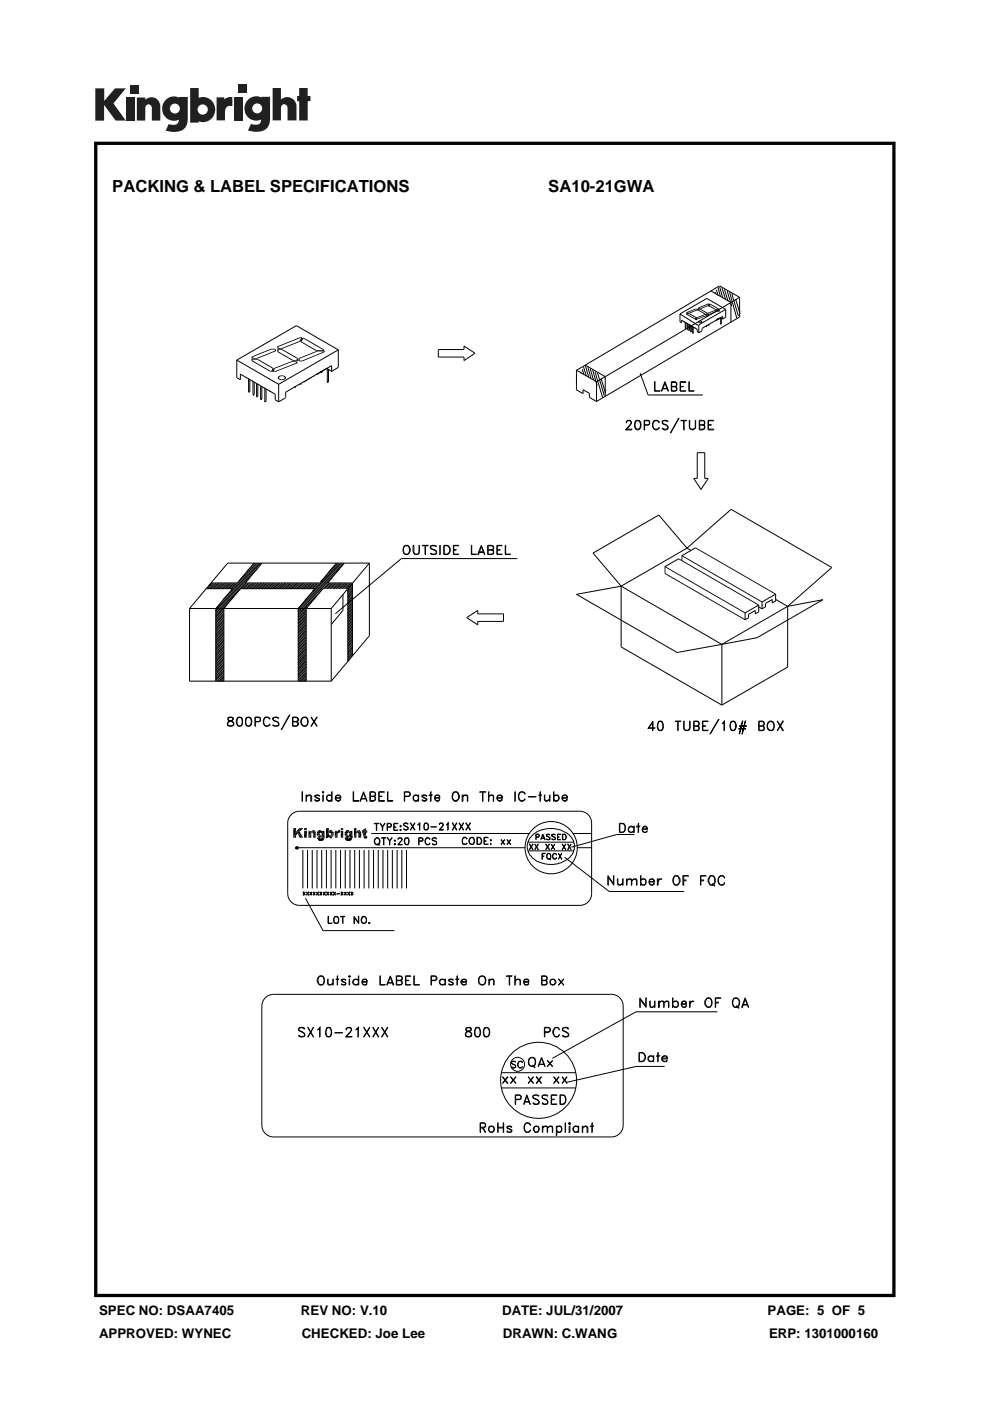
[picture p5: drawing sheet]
<svg xmlns="http://www.w3.org/2000/svg" width="210mm" height="297mm" viewBox="0 0 210 297" stroke-linecap="round" stroke-linejoin="round" font-family="sans-serif">
<defs><g id="words">
<g font-size="3.5">
<text x="23.8" y="40.6">PACKING &amp; LABEL SPECIFICATIONS</text>
<text x="116.3" y="40.6">SA10-21GWA</text>
</g>
<g font-size="2.8">
<text x="21" y="278.7">SPEC NO: DSAA7405</text>
<text x="63.8" y="278.7">REV NO: V.10</text>
<text x="106.5" y="278.7">DATE: JUL/31/2007</text>
<text x="162.8" y="278.7">PAGE: 5 OF 5</text>
<text x="21" y="283.6">APPROVED: WYNEC</text>
<text x="64" y="283.6">CHECKED: Joe Lee</text>
<text x="106.7" y="283.6">DRAWN: C.WANG</text>
<text x="163.1" y="283.6">ERP: 1301000160</text>
</g>
</g></defs>
<g fill="#231f20">
<path d="M20.2 18.7h1.9v2.7l2.3-2.7h2.3l-2.6 3.2 2.6 3.7h-2.2l-2.4-3.3v3.3h-1.9z"/>
<path d="M26.7 20.7h1.8v4.9h-1.8z"/>
<path d="M49.6 20.7h1.8v4.9h-1.8z"/>
<path d="M27.6 18h1.8v1.8h-1.8z"/>
<path d="M50.6 17.9h1.8v1.8h-1.8z"/>
<path d="M29 20.7h1.8v.4a1.9 1.9 0 0 1 2.2-.3 1.9 1.9 0 0 1 1 2v2.8h-1.8v-2.7a.7 .7 0 0 0-.7-.8 .7 .7 0 0 0-.7 .8v2.7h-1.8z"/>
<path d="M45.9 20.6h1.7v.5a2.02 2.02 0 0 1 1.7-.5v1.9h-.2a1.12 1.12 0 0 0-1.4 1.3v1.7h-1.8z"/>
<path d="M57.8 18.7h1.8v2.4a1.98 1.98 0 0 1 2.2-.3 1.98 1.98 0 0 1 1.1 2v2.7h-1.9v-2.6a.7 .7 0 0 0-.7-.8 .7 .7 0 0 0-.7 .8v2.6h-1.8z"/>
<path d="M63.5 18.7h1.8v1.6h.5v1.1h-.5v4.1h-1.8v-4.1h-.5v-1.1h.5z"/>
<path d="M40.3 18.7v7.3h1.8v-.3a2.63 2.63 0 0 0 3.5-2.5 2.63 2.63 0 0 0-3.5-2.5v-2zM41.9 23.2a1.1 1.1 0 0 1 2.2 0 1.1 1.1 0 0 1-2.2 0z"/>
<path d="M35.3 21a2.56 2.56 0 0 0-.6 3.3 2.56 2.56 0 0 0 3.2 1.1 1.09 1.09 0 0 1-1.5 1.1l-.6-.2-.7 1.4a5.3 5.3 0 0 0 3.8-.2 2.69 2.69 0 0 0 .9-2.4v-4.5h-1.8v.1l-.8-.2a2.44 2.44 0 0 0-1.9 .5zM36 23a1.06 1.06 0 0 1 2.1 0 1.06 1.06 0 0 1-2.1 0z"/>
<path d="M52.8 21a2.56 2.56 0 0 0-.6 3.3 2.56 2.56 0 0 0 3.2 1 1.09 1.09 0 0 1-1.5 1.1l-.7-.1-.6 1.4a5.3 5.3 0 0 0 3.7-.3 2.69 2.69 0 0 0 1-2.3v-4.6h-1.8v.2l-.9-.3a2.44 2.44 0 0 0-1.8 .6zM53.5 23a1.06 1.06 0 0 1 2.1 0 1.06 1.06 0 0 1-2.1 0z"/>
</g>
<g fill="#000">
<path d="M62.2 175.6l.6 .7-.6 1.3zM62.2 177.6l.6-.5v.5zM62.8 176.3l.3 .5-.9 .8zM62.8 176.3l1.5 1.3-1.2-.8zM62.2 175.6h.6v.7zM62.2 177.6l.9-.8zM63.1 176.8l1.2 .8h-.7zM63.5 175.6l.1 .7h-.8zM62.8 176.3h.8l.7 1.3zM63.5 175.6h.8l-.7 .7zM64.5 176.2l.6 1.4h-.6zM64.5 175.6l.6 .4h-.6z"/>
<path d="M64.5 176.2h.6v1.4zM64.5 175.6h.6v.4zM65.4 176.2l.5 .2-.5 1.2zM65.9 176.4h1.1zM65.9 176.4l.3 .1-.1 .1zM65.9 176.4l.2 .2zM65.9 176.4l.1 .2-.6 1zM65.4 176.2h.5v.2zM66 176.9v.7h-.6zM66 176.8l-.6 .8zM66 176.7l-.6 .9zM66 176.6l-.6 1z"/>
<path d="M66 176.2l.9 .1-1 .1zM66.1 176.2h.7h-.8zM66.2 176.5l.8 .1zM66.1 176.2h.7zM66.3 176.6h.7zM66.2 176.2h.5zM66.4 176.7h.6zM66.4 176.6l.6 .1zM66.4 176.8l.6 .8h-.6zM66.3 176.2l.3-.1zM66.4 176.1h.2zM66.3 176.2h.4z"/>
<path d="M66.2 176.2h.6zM66 176.2h.9zM66 176.2l.9 .1zM66.4 176.8l.6-.1v.9zM66.2 176.5l.8-.1v.2zM67.2 176.9l.6 .1-.5 .1zM67.2 176.8h.6zM67.2 176.7h.6l-.6 .1zM67.3 177.9h1.4zM67.3 177.7l.6 .1-.6 .1zM67.3 177.7l.6 .1zM67.3 177.6l.5 .1z"/>
<path d="M67.3 177.2l.9 .2zM67.3 177.1h.6zM67.3 176.5h.6l-.7 .2zM67.3 176.4l.8 .1zM67.4 177.9l1.2 .1zM67.4 177.4h.7zM67.4 177.3l.8 .1zM67.4 176.3h.9l-1 .1zM67.4 176.2l.9 .1zM67.5 178l1 .1zM67.5 177.4h.6zM67.5 176.2h.7h-.8z"/>
<path d="M67.5 178.1h1zM67.5 177.5h.5zM67.5 176.2h.6zM67.6 178.1h.8zM67.7 178.2h.5zM67.7 177.5h.2zM67.5 176.2l.5-.1zM67.2 176.9l.6-.1v.2zM67.2 176.9l.6-.1zM67.2 176.8l.6-.1v.1zM67.7 176.1h.3zM67.9 178.2h.2z"/>
<path d="M67.3 177.9h.7zM67.3 177.2h.7zM67.2 176.7l.7-.1zM67.2 176.7l.7-.2zM67.3 177.9h.8zM67.7 177.5h.3zM67.3 177.2h.8zM67.3 177.2h.8l.1 .2zM68.1 177.2l.7 .3zM67.3 176.5h.8zM68.1 177.8l.6 .1h-.6zM67.5 177.5l.6-.1z"/>
<path d="M68.1 177.2v-.1l.7 .4zM67.5 176.2h.7zM67.9 178.2h.3zM68.1 177.8l.6 .1zM68.2 177.7h.6zM68.2 177.5l.6 .1-.6 .1zM67.4 177.4h.8zM68.2 177.4l.6 .1h-.6zM68.1 177.1l.7 .4zM68.2 177l.6 .5zM68.2 176.7l.6 .8zM68.2 176.6l.6 .9z"/>
<path d="M68.3 176.8l.5 .7-.6-.5zM68.3 176.8l.5 .7zM67.3 176.4l1-.1-.2 .2zM68.1 176.5l.2-.2zM68.1 176.5l.2-.2-.1 .3zM68.3 176.3l-.1 .3zM68.3 176.3l.5 1.2-.6-.9zM67.3 176.4l1-.1zM68.3 176.2l.5 1.3zM67.7 178.2l.7-.1zM67.6 178.1h.9zM67.5 178h1.1z"/>
<path d="M67.4 177.9h1.3zM68.1 177.9h.6zM68.2 177.8l.6-.1-.1 .2zM68.2 177.7l.6-.1zM68.2 177.5l.6 .1zM68.3 176.2h.5v1.3zM69.2 175.6l.5 .6-.5 1.4zM69.7 177.4h.8zM69.2 177.6l.5-.2v.2zM69.7 177.4h.9zM69.2 177.6l.5-.5 .2 .1zM69.2 177.6l.5-.5z"/>
<path d="M69.7 177l-.5 .6zM69.7 176.8l-.5 .8zM69.7 176.7l-.5 .9zM69.7 176.6l-.5 1zM69.7 176.2l.9 .1-.8 .3zM69.7 176.2l.1 .4zM69.7 176.2v.4l-.5 1zM69.2 175.6h.5v.6zM69.8 177.5h.6zM69.8 176.2h.7h-.8zM69.9 177.6h.4zM69.9 177.5l.4 .1z"/>
<path d="M69.2 177.6l.8-.4zM69.8 176.2h.6zM70 177.6h.3zM69.7 177.4l.3-.2h.7zM70 176.5l.8 .1zM70 176.1h.3l-.4 .1zM70 177.2h.7zM70.1 177.2h.6zM70.2 177l.6 .1zM70.2 176.9l.6 .1zM70.2 176.8l.6 .2zM70.2 176.7l.6 .1h-.6z"/>
<path d="M70.2 176.6l.6 .2zM70.2 176.6h.6zM70 176.1h.3zM69.9 176.2h.5zM69.9 177.5h.5zM69.8 176.2h.7zM69.8 177.5l.7-.1zM69.7 176.2l.9 .1zM70 176.5l.7-.1zM69.8 176.6l.8-.3zM69.7 177.4l1-.1zM69.7 177.4l1-.2z"/>
<path d="M70.2 177.1h.6zM70.2 176.8h.6v.2zM70.2 176.8h.6zM70.2 176.6h.6v.2zM71 176.2l.5 .2-.5 1.2zM71.5 176.4l.4 .1-.2 .1zM71.5 176.4l.2 .2zM71.5 176.4l.2 .2-.7 1zM71.5 176.4l.4 .1zM71.5 176.4l.5 .2zM71 176.2h.5v.2zM71 177.6l.6-.5v.5z"/>
<path d="M71.6 176.9v.2l-.6 .5zM71.6 176.8l-.6 .8zM71.6 176.7l-.6 .9zM71.6 176.2l.4 .4-.5-.2zM71.6 176.7l.1-.1-.7 1zM71.7 176.2h.5h-.6zM71.7 176.2h.4zM71.8 176.1l.2 .1h-.3zM71.8 176.1l.2 .1zM71.7 176.2h.5zM71.6 176.2h.6l-.2 .4zM72.3 176.2l.5 1.4h-.5z"/>
<path d="M72.3 175.6l.5 .4h-.5zM72.3 176.2h.5v1.4zM72.3 175.6h.5v.4zM73.1 177.7l.6 .1-.5 .1zM73.1 177.7l.6 .1zM73.1 177.6l.6 .1zM73.1 177.1h.6zM73.1 176.9l.6 .1-.6 .1zM73.1 176.8h.5zM73.1 176.7h.6l-.6 .1zM73.1 176.5h.7l-.7 .2zM73.2 177.9l1.3 .1z"/>
<path d="M73.2 177.9h1.4zM73.2 177.3l.9 .1zM73.2 177.2l.9 .2zM73.2 176.4l.7 .1h-.8zM73.2 176.3h.9zM73.3 178l1.1 .1zM73.3 177.4h.8zM73.4 178.1h1zM73.4 177.4h.6zM73.4 176.2h.7h-.8zM73.5 178.1h.8zM73.5 177.5h.4z"/>
<path d="M73.4 176.2h.6zM73.6 177.5h.1zM73.6 178.2h.5zM73.1 176.9l.5-.1 .1 .2zM73.1 176.9l.5-.1zM73.5 176.2l.3-.1zM73.7 178.2h.3zM73.2 177.9h.7zM73.2 177.2h.6zM73.1 177.1l.6-.1zM73.1 176.8l.6-.1-.1 .1zM73.1 176.7l.6-.1z"/>
<path d="M73.6 176.1h.2zM73.2 177.2h.7zM73.1 176.7l.7-.2zM73.5 176.2h.5zM73.2 177.9h1.5zM73.6 177.5h.3zM73.2 177.2h.7l.2 .2zM73.9 177.2l.8 .3zM73.1 176.5h.8zM73.5 177.5l.5-.1zM73.4 176.2h.7zM73.9 177.9h.8z"/>
<path d="M74.1 177.8l.6 .1zM73.4 177.4h.7zM73.9 177.2l.2-.1 .6 .4zM74.1 177.1l.6 .4zM74.1 176.6l.6 .9zM73.3 176.2l.8 .1zM73.7 178.2h.4zM74.1 177.7h.6l-.6 .1zM74.1 177.5l.6 .1-.6 .1zM74.1 177.4l.6 .1h-.6zM74.1 177.1v-.1l.6 .5zM74.1 176.8l.6 .7-.6-.5z"/>
<path d="M74.1 176.8l.6 .7zM74.1 176.7l.6 .8zM73.2 176.4l1-.1zM73.6 178.2l.6-.1zM73.2 176.4l1-.1-.3 .2zM73.9 176.5l.3-.2zM74 176.5l.2-.2-.1 .3zM74.2 176.3l-.1 .3zM74.2 176.3l.5 1.2-.6-.9zM74.2 176.2l.5 1.3zM73.6 178.2l.7-.1zM73.5 178.1h.9z"/>
<path d="M73.3 178h1.2zM74.1 177.8l.6-.1v.2zM74.1 177.7l.6-.1zM74.1 177.5l.6 .1zM74.2 176.2h.5v1.3zM75.1 175.6l.5 .7-.5 1.3zM75.6 176.9v.7h-.5zM75.6 176.8l-.5 .8zM75.6 176.7l-.5 .9zM75.6 176.3h.9l-.7 .3zM75.6 176.3l.2 .3zM75.6 176.3l.1 .3-.6 1z"/>
<path d="M75.1 175.6h.5v.7zM75.7 176.6l-.6 1zM75.7 176.2h.7l-.8 .1zM75.8 176.6h.8zM75.8 176.5l.8 .1zM75.7 176.2h.7zM75.8 176.2h.5zM76 176.8l.6 .8h-.6zM76 176.7h.6zM76 176.6l.6 .1zM75.9 176.2l.4-.1zM76.1 176.1h.2z"/>
<path d="M75.9 176.2h.4zM75.8 176.2h.6zM75.6 176.3h.9zM75.8 176.5l.7-.1 .1 .2zM75.8 176.5l.7-.2zM75.8 176.6l.7-.3zM76 176.8l.6-.1v.9zM76.9 176.2h.7l-.7 .4zM76.9 176.2h.1zM77 177.4l.9 .2zM77 177.2l.7 .1-.7 .1zM77 177.1h.6z"/>
<path d="M77 176.6l.6 .5h-.6zM76.9 176.2h.7zM77 175.9l.6 .3h-.6zM77.1 177.5l.8 .1zM77.1 177.4l.8 .2zM77.2 177.6h.7zM77.3 177.6h.5zM77.4 177.6h.2zM77 177.2l.7 .1zM77 177.2l.6-.1zM76.9 176.6h.7zM77 176.6h.6v.5z"/>
<path d="M76.9 176.6l1-.4zM77 175.9l.6-.3v.6zM77 177.4l.7-.1 .2 .3zM77.4 177.6h.4zM77.7 177.3l.1-.1 .1 .4zM77.3 177.6h.6zM77.8 177.2l.1 .4zM77.9 176.2v.4h-.3zM76.9 176.6l1-.4-.3 .4zM77.6 176.2h.3z"/>
<path d="M20 30v245h169.9v-245zM20.7 30.7h168.6v243.6h-168.6z"/>
</g>
<g fill="none" stroke="#000" stroke-width=".21">
<path d="M50.2 76.3v3.8l.7 .4M50.2 76.3l8.9 5.2M53.4 76.1l1.2 .1 3.3 1.9-.3 .7-4.1-2.3zM53.5 75.6l4.1-1.6h.8v.4l-3.9 1.6-1.1-.1zM58.2 78.1l3.7-1.5 1 .1 .1 .3-4.8 1.8h-.3zM58.9 73.5l4.9-1.9h.2l-.4 .8-3.9 1.5h-.8zM59.1 79.9l.4-.2h.6l.4 .4a.85 .85 0 0 1-1.4 0zM62.4 75.6l.7 .4M62.5 75.6l-2.6-1.5h-1l.1 .5 3.1 1.8 1 .1v-.5M63 71.8v.1M63.4 76l3.9-1.6h1.4l.1 .2-4.8 2-.6-.1zM64.2 71.7l4.5 2.6h-1.7l-3.2-1.9z"/>
<path d="M66.4 79.8h.1M67 79.4h.1M67.4 79.3h.1M68.1 78.9h.1M68.1 78.9l-.8 .4M68.2 78.8h.1M68.3 78.7h.1M69.4 78.2v2.8h.3v-2.7M70.3 78.8v-1.3l-9.7 5.6v1.2M71.7 74.2l-8.8-5.2-12.7 7.3M71.7 74.2v3.7l-1.4 .8-1-.6M71.7 74.2l-12.6 7.3"/>
<path d="M93 74.1h5.4v-.7l2.4 1.5-2.4 1.5v-.7h-5.4zM122.3 78.5v4.2l1.4 .8v-.9l1.3 .8v.8l1.5 .9M122.3 78.5l4.3 2.5M123.2 78.8l.1 .3M123.5 78.3l.3 1.2M123.8 77.8l.6 1.9M124.1 77.4l4.3 2.5v4.1M124.2 77.6l.7 2.4M124.7 77.9l.7 2.4M125.2 78.2l.7 2.4M125.7 78.5l.9 3.3M126.2 78.8l1.6 5.5"/>
<path d="M126.7 79l1.5 4.9M135.8 79.1l1.7 4.6h11.6M144.2 66.6l3.9 2.4M144.2 66.6v1.6l.4 .2v-.5l3.3 1.9v.6M145.1 68.3h.1M145.3 68.9h.1M145.4 68.4v1.2M145.5 68.4l-.1 1.2h-.1M145.6 68.5h.1M145.7 66.5v.2M145.7 66.5h.5l1.5 .9-.1 .3-1.9-1.1zM145.7 69.9h.2"/>
<path d="M145.7 66.2l1.8-.7h.4v.2l-1.7 .7h-.5zM145.7 66.3v.1M145.8 68.6v1.3M145.9 68.7v1.2M146 70.1h.2M146.1 68.8v1.3M146.2 68.9h.1M146.2 68.9v1.2M146.5 70.3h.1M146.5 69v1.3M146.6 69.1v1.2M146.7 69.2h.1"/>
<path d="M146.9 70.6h.1M146.9 69.3v1.2M147 69.3v1.2M147.3 69.6h.1M147.7 67.5l-.2 .3M147.8 67.5l-.2 .3h.2M147.8 67.4l1.7-.7h.5v.2l-2.3 .8zM147.9 70.4h.1M147.9 70.4l.3 .2M148 65.7v.1M148.1 65.3l2.3-.9-.1 .4-1.8 .7h-.4zM148.2 68.2h.6a.29 .29 0 0 1-.3 .2 .29 .29 0 0 1-.3-.2z"/>
<path d="M148.9 70.2l-.7 .4M149.7 69.2h.1M149.8 69.1h.1M149.9 67v.1M150 64.5h.1M150 66.7v.2M150 66.4l-1.4-.8-.4-.1v.3l1.4 .8h.4M150 66.4v.2M150.1 64.8h.1M150.2 66.6v.3h.2M150.2 66.4l1.7-.7 .7 .1-2.2 .9-.2-.1zM150.2 68.9h.1"/>
<path d="M150.3 68.9h.1M150.5 64.7l-.2 .3M150.5 64.5l2 1.1h-.7l-1.4-.8zM150.8 61.7l4.3 2.4M151.7 61.9l.1 .5M152 61.4l.3 1.2M152 67.9h.1M152.2 67.7h.1M152.3 67.7h.1M152.3 60.9l.5 2M152.4 67.6h.1M152.5 65.9l-.7 .1"/>
<path d="M152.5 60.6l-30.2 17.9M152.6 66v.1M152.6 60.6l4.3 2.4M152.6 60.8l.7 2.4M152.8 68.7h.1M152.8 68.7h.2M152.8 67.4l.5 .2M152.9 67.4v1.2M153 67.5v1.1M153.1 61.1l.8 2.4M153.3 67.7v-.6l-4.4 2.5v.5M153.6 61.4l.8 2.4"/>
<path d="M153.9 65.6l-5.7 3.3v1.7M153.9 65.6v1.7l-.6 .3M153.9 65.6l-4-2.3-5.7 3.3M154.2 61.7l1 3.2M154.7 61.9l1.6 5.5M155 64.1v4.2M155.3 62.2l1.3 4.8M156 63.4l1 3.1M156.9 63l-30.4 17.9v4.2M156.9 63v4.2l-30.4 17.9M157.2 65.9v.1M51 80.5v-1.2l7.4 4.3v1.2"/>
<path d="M51 80.5h-.1M52.1 80.1h.1M52.7 80.3v2.8M53 80.5v2.6h-.4M53.4 80.8h.1M53.7 83.7h.1M53.7 83.7h.2M53.7 80.9v2.7M53.9 81v2.6M54.3 84.1h.4M54.4 81.3v2.8M54.7 81.5h.1"/>
<path d="M54.7 81.5v2.6M55.3 84.6h.1M55.3 84.6h.2M55.3 81.8v2.8M55.5 82v2.6M55.9 82.2h.1M56.1 85.1h.1M56.1 85.1h.3M56.2 82.3v2.8M56.4 82.5v2.6M57.1 82.9h.1M58.4 84.8h.1"/>
<path d="M58.4 84.8l.7 .4M59.1 81.5v3.7M60.5 84.4l-1.4 .8M62.5 82.1h.1M62.5 82h.1M63.4 81.5h.1M63.7 81.4h.1M64.4 81h.1M64.8 80.7h.1M65.4 80.4h.1M65.9 80.1h.1M69.4 81h.1"/>
<path d="M127.5 80.2l.9 3.2M128.7 82.8v.1M132.8 91h1.2v.2h-1.3l.9-1.1a.55 .55 0 0 0 0-.9l-.6 .1-.2 .3 .1-.3 .3-.2 .6 .2a.64 .64 0 0 1-.1 .8l-.9 1.1M134.9 89.2a.72 .72 0 0 1 1 .7 .81 .81 0 0 1-.1 .9 .81 .81 0 0 1-.9 .2 1.66 1.66 0 0 1 0-1.8zM134.9 90.9h.7M134.9 89.3h.7M134.9 89.2a1.66 1.66 0 0 0 0 1.8M135.5 89.2a1.32 1.32 0 0 1 0 1.8M136.7 90.1l.9-.1v-.7l-.9-.1-.1 2v-2.1h.9l.2 .2 .1 .5-.2 .3h-.9M138.6 89.4a.72 .72 0 0 1 .7-.3 .72 .72 0 0 1 .5 .5l-.1-.2-.5-.2a.94 .94 0 0 0-.7 .9 .94 .94 0 0 0 .7 .9l.6-.4a.74 .74 0 0 1-.8 .6 .74 .74 0 0 1-.6-.8zM138.8 80.9l.1 2h1.1h-1.2zM140.4 89.4a.86 .86 0 0 1 1.3 0l-.4-.2-.7 .1v.5a1.25 1.25 0 0 1 1.1 .9l-.4 .4-.4 .1-.5-.4 .9 .2 .3-.2v-.2a1.19 1.19 0 0 0-1-.7z"/>
<path d="M140.4 82.4h1.2M140.5 82.3h1M141 80.9l.8 2-.8-1.7-.7 1.7zM142.5 81.9h.7l.3 .2 .1 .5-.2 .3h-1v-2h.8l.4 .4a.49 .49 0 0 1-.4 .7M143.2 81.9a.43 .43 0 0 0 .3-.4 .43 .43 0 0 0-.3-.4h-.7v1.8l.9-.1v-.7l-.9-.1M143.9 88.7l-1.7 3zM144.3 80.9h1.1v.2h-1.1v1.8h1.1h-1.1zM144.3 81.9l.6 .1h-.6M144.4 89.1l1.2 .1zM145 89.2v2l.1-2M146.1 80.9l.1 2h1h-1.1zM146.2 89.1l.1 1.5 .2 .3 .3 .1 .6-.2 .2-1.7v1.5l-.1 .2-.5 .4a.74 .74 0 0 1-.8-.6z"/>
<path d="M147.9 96h1.6v5.4h.7l-1.5 2.4-1.6-2.4h.8zM148.4 90.1h.7a.56 .56 0 0 1 .4 .5 .56 .56 0 0 1-.4 .6h-.8v-2.1h.8l.3 .2 .1 .5-.4 .3M149.1 90.1l.3-.3-.1-.5-.9-.1v1.8l.9-.1a.48 .48 0 0 0-.2-.8h-.7M150.2 89.1h1.2l-1.1 .1v1.8h1.1v.2h-1.2zM150.3 90.1h.6h-.6M53.9 119.4l-3.6 4.2h-5.5M54.1 119.4l-1.7 1.7M54.4 119.4l-3.7 3.8M54.8 119.4l-5.8 5.8M55.1 119.4l-7.8 7.7M55.4 119.4l-9.7 9.7M55.6 119.4l-3.6 4.2h15.8l3.5-4.2"/>
<path d="M71.6 119.4l-1.9 2M71.9 119.4l-3.8 3.9M72.2 119.4l-5.8 6M72.5 119.4l-7.8 7.9M72.9 119.4l-9.7 9.7M73 119.4l-3.5 4.2h5.3M78.3 119.4v15.4M85.8 115.7l.2-.1a.98 .98 0 0 1 1 1 .98 .98 0 0 1-1 1 1.21 1.21 0 0 1-.2-1.9zM85.8 115.8a.66 .66 0 0 1 1 .6 .8 .8 0 0 1-.7 1.1 1.1 1.1 0 0 1-.3-1.7zM87.6 115.6h.2l.1 1.7 .3 .2 .6-.2 .2-1.7-.1 1.7a.72 .72 0 0 1-.8 .3 .72 .72 0 0 1-.5-.6zM89.6 115.6l1.2 .1zM90.1 115.7v1.9l.1-1.9"/>
<path d="M91.2 115.9a.99 .99 0 0 1 1.4 0l-.5-.2-.7 .1-.1 .2 .4 .4a.87 .87 0 0 1 .9 .9 .99 .99 0 0 1-1.4 0h.2a.94 .94 0 0 0 1.1 0v-.3a1.06 1.06 0 0 0-1.1-.6zM93.3 115.6l.1 2zM94.1 115.6h.7a1.03 1.03 0 0 1 .7 1 1.03 1.03 0 0 1-.7 1h-.7zM94.2 115.7l.9 .1a.99 .99 0 0 1-.3 1.7h-.6zM96.2 115.6h1.1l-1.1 .1v1.8l1.1 .1h-1.1zM96.2 116.6h.6h-.6M100 115.6l.1 1.9 1 .1h-1.1zM101.6 117.1h1.1M101.7 117h.9M102.1 115.6l.7 2-.7-1.7-.6 1.7h-.2zM103.5 116.6h1l.2 .6-.2 .3-1.1 .1v-2h.8l.4 .2v.7l-.4 .1M104.2 116.6l.3-.1v-.7l-1-.1v1.8l1-.1v-.7l-1-.1"/>
<path d="M105.4 115.6h1.1l-1 .1v1.8l1 .1h-1.1zM105.5 116.6h.6h-.6M107.2 115.6l.1 1.9 1 .1h-1.1zM109.7 118.4h-24.6l-14 11.7M144.6 117.8l2.9-1.6 17 9.8M144.6 117.8v1.1M144.6 117.8l17 9.8M145.7 116.2l-14 8.1M145.7 116.2l9.4-8.2 21.3 12.3-9.3 8.3M145.7 116.2l.9 .5M145.7 116.2l-6-7-13.9 8.1 6 7M40.2 129l8.1-9.6h30l-8 9.6"/>
<path d="M40.2 129h30.1M40.2 129v15.4h30.1M43.7 124.8h5.6l-3.5 4.2v15.4M44.9 123.7l-.7 .6M45.1 123.7l-1.2 1.2M45.4 123.7l-1.1 1.2M45.8 123.7l-1.3 1.2M46.1 123.7l-1.2 1.2M46.4 123.7l-1.2 1.2M46.7 123.7l-1.2 1.2M47.1 123.7l-1.2 1.2M47.4 123.7l-1.3 1.2"/>
<path d="M47.5 129.3l-1.8 1.6M47.5 129.6l-1.8 1.7M47.5 129.9l-1.8 1.7M47.5 130.3l-1.8 1.7M47.5 130.5l-1.8 1.7M47.5 130.9l-1.8 1.7M47.5 131.2l-1.8 1.7M47.5 131.5l-1.8 1.7M47.5 131.8l-1.8 1.7M47.5 132.1l-1.8 1.7M47.5 138.5l-1.8 1.7M47.5 132.5l-1.8 1.7"/>
<path d="M47.5 132.8l-1.8 1.7M47.5 133.1l-1.8 1.7M47.5 133.4l-1.8 1.7M47.5 133.7l-1.8 1.7M47.5 134.1l-1.8 1.7M47.5 134.3l-1.8 1.8M47.5 134.7l-1.8 1.7M47.5 135l-1.8 1.7M47.5 135.4l-1.8 1.6M47.5 135.7l-1.8 1.7M47.5 135.9l-1.8 1.7M47.5 136.3l-1.8 1.7"/>
<path d="M47.5 136.6l-1.8 1.7M47.5 137l-1.8 1.7M47.5 137.2l-1.8 1.7M47.5 137.6l-1.8 1.6M47.5 137.9l-1.8 1.7M47.5 138.2l-1.8 1.7M47.5 138.8l-1.8 1.7M47.5 139.2l-1.8 1.7M47.5 139.5l-1.8 1.7M47.5 139.8l-1.8 1.6M47.5 129l3.5-4.2h15.8l-3.5 4.2v15.4M47.5 129v15.4"/>
<path d="M47.6 123.7l-1.1 1.2M47.9 128.5l-2.2 2.2M48 123.7l-1.2 1.2M48.3 123.7l-1.2 1.2M48.7 123.7l-1.3 1.2M48.9 123.7l-1.2 1.2M49.3 123.7l-1.2 1.2M49.6 123.7l-1.2 1.2M49.6 126.5l-3.9 3.9M49.9 123.7l-1.2 1.2M50.2 123.7l-1.2 1.2M52.1 123.7l-6.4 6.3"/>
<path d="M52.5 123.7l-1.3 1.2M52.7 123.7l-1.2 1.2M53 122.5l-7.3 7.2M53.1 123.7l-1.2 1.2M53.4 123.7l-1.2 1.2M53.7 123.7l-1.2 1.2M54 123.7l-1.2 1.2M54.3 123.7l-1.2 1.2M54.7 120.4l-9 9M54.7 123.7l-1.2 1.2M55 123.7l-1.3 1.2M55.4 123.7l-1.3 1.2"/>
<path d="M55.6 123.7l-1.2 1.2M55.9 123.7l-1.1 1.2M56.3 123.7l-1.3 1.2M56.6 123.7l-1.2 1.2M56.9 123.7l-1.2 1.2M57.2 123.7l-1.2 1.2M57.6 123.7l-1.3 1.2M57.9 123.7l-1.3 1.2M58.1 123.7l-1.1 1.2M58.5 123.7l-1.2 1.2M58.8 123.7l-1.2 1.2M59.2 123.7l-1.3 1.2"/>
<path d="M59.4 123.7l-1.2 1.2M59.8 123.7l-1.2 1.2M60.1 123.7l-1.2 1.2M60.4 123.7l-1.2 1.2M60.7 123.7l-1.2 1.2M61 123.7l-1.2 1.2M61.4 123.7l-1.2 1.2M61.7 123.7l-1.3 1.2M62 123.7l-1.2 1.2M62.3 123.7l-1.2 1.2M62.6 123.7l-1.2 1.2M63 123.7l-1.3 1.2"/>
<path d="M63.2 123.7l-1.2 1.2M63.6 123.7l-1.2 1.2M63.9 123.7l-1.2 1.2M64.2 123.7l-1.2 1.2M64.5 123.7l-1.2 1.2M64.8 123.7l-1.2 1.2M64.9 133.7l-1.7 1.7M64.9 134.1l-1.7 1.7M64.9 135l-1.7 1.7M64.9 136.6l-1.7 1.7M64.9 137.9l-1.7 1.7M64.9 139.2l-1.7 1.7"/>
<path d="M64.9 139.5l-1.7 1.7M64.9 133.5l-1.7 1.7M64.9 134.4l-1.7 1.7M64.9 134.8l-1.7 1.7M64.9 135.4l-1.7 1.6M64.9 135.7l-1.7 1.7M64.9 136l-1.7 1.7M64.9 136.3l-1.7 1.7M64.9 137l-1.7 1.7M64.9 137.3l-1.7 1.7M64.9 137.6l-1.7 1.6M64.9 138.2l-1.7 1.7"/>
<path d="M64.9 138.6l-1.7 1.7M64.9 138.8l-1.7 1.8M64.9 139.8l-1.7 1.7M64.9 129.3l-1.7 1.7M64.9 129.6l-1.7 1.8M64.9 129.9l-1.7 1.7M64.9 130.3l-1.7 1.7M64.9 130.6l-1.7 1.7M64.9 130.9l-1.7 1.7M64.9 131.2l-1.7 1.7M64.9 131.5l-1.7 1.7M64.9 131.9l-1.7 1.7"/>
<path d="M64.9 132.2l-1.7 1.7M64.9 132.5l-1.7 1.7M64.9 132.8l-1.7 1.7M64.9 133.2l-1.7 1.6M65.2 123.7l-1.2 1.2M65.3 128.7l-2.1 2M65.5 123.7l-1.3 1.2M65.8 123.7l-1.2 1.2M66.1 123.7l-1.2 1.2M66.4 123.7l-1.1 1.2M66.8 123.7l-1.3 1.2M67 126.6l-3.8 3.8"/>
<path d="M67.1 123.7l-1.3 1.2M67.4 123.7l-1.2 1.2M67.7 123.7l-1.2 1.2M68.5 124.8l-3.6 4.2 .1 15.4M69.7 123.7l-6.5 6.3M69.9 123.7l-1.2 1.2M70.3 123.7l-1.2 1.2M70.3 122.7l-7.1 7.1M70.3 129v15.4M70.6 123.7l-1.2 1.2M70.9 123.7l-1.2 1.2M71.2 123.7l-1.2 1.2"/>
<path d="M71.5 123.7l-1.2 1.2M71.9 123.7l-1.2 1.2M71.9 120.7l-8.7 8.7M72.2 123.7l-1.3 1.2M72.5 123.7l-1.2 1.2M72.7 126.1v3.3l-2.4 3M72.8 123.7l-1.2 1.2M73.1 123.7l-1.2 1.2M73.5 123.7l-1.3 1.2M73.7 123.7l-1.2 1.2M73.8 124.8v15.4M74.1 139.9l-.4 .3"/>
<path d="M74.1 123.7l-1.2 1.2M74.4 123.7l-1.2 1.2M74.7 123.9l-1 1M74.7 124.3l-1 1M74.7 124.6l-1 .9M74.7 124.9l-1 1M74.7 125.2l-1 1M74.7 125.5l-1 1M74.7 125.9l-1 .9M74.7 126.2l-1 .9M74.7 126.5l-1 1M74.7 126.8l-1 1"/>
<path d="M74.7 127.1l-1 1M74.7 127.5l-1 .9M74.7 127.8l-1 .9M74.7 128.1l-1 1M74.7 128.4l-1 .9M74.7 128.7l-1 1M74.7 129.1l-1 .9M74.7 129.3l-1 1.1M74.7 129.7l-1 1M74.7 130l-1 .9M74.7 130.4l-1 .9M74.7 130.6l-1 1"/>
<path d="M74.7 130.9l-1 1.1M74.7 131.3l-1 .9M74.7 131.6l-1 1M74.7 131.9l-1 1M74.7 132.2l-1 1M74.7 132.6l-1 .9M74.7 132.9l-1 .9M74.7 133.2l-1 1M74.7 133.5l-1 1M74.7 133.8l-1 1M74.7 134.2l-1 .9M74.7 134.4l-1 1"/>
<path d="M74.7 134.8l-1 1M74.7 135.1l-1 .9M74.7 135.4l-1 1M74.7 135.7l-1 1M74.7 136l-1 1M74.7 136.4l-1 .9M74.7 136.7l-1 .9M74.7 137l-1 1M74.7 137.3l-1 1M74.7 137.6l-1 1M74.7 138l-1 .9M74.7 138.3l-1 .9"/>
<path d="M74.7 138.6l-1 1M74.7 138.9l-1 1M74.7 123.7l-1.2 1.2M74.8 123.6v15.5M78.3 134.8l-8 9.6M99 131l2.3-1.6v.8h5.5v1.5h-5.5v.8zM131.7 124.3v12.9l21.4 12.3M131.7 124.3l21.4 12.3M131.8 124.3l-9.5 1.7 21.3 12.3 9.5-1.7M141 120.1l2.9-1.6 17 9.8M141 120.1l17 9.8M141 120.1v1.5l17 9.8"/>
<path d="M153.1 136.6v12.9M158 129.9v1.5M160.9 128.3l-2.9 1.6M160.9 128.7l.7 .4M160.9 128.3v1.4l-.7 .5v-.8l-1.4 .9v.7l-.8 .4M161.6 127.6v1.5M164.5 127.1l2.6 1.5M164.5 126l-2.9 1.6M164.5 126v1.4l-.7 .4v-.7l-1.4 .8v.8l-.8 .4M167.1 128.6l-14 8M167.1 128.6l7.4-1.5-13.9 8.1-7.5 1.4M167.1 128.6v12.8l-14 8.1"/>
<path d="M47.5 140.1l-1.8 1.7M47.5 140.4l-1.8 1.7M47.5 140.8l-1.8 1.7M47.5 141l-1.8 1.7M47.5 141.4l-1.8 1.7M47.5 141.7l-1.8 1.7M47.5 142l-1.8 1.7M47.5 142.3l-1.8 1.8M47.5 142.6l-1.8 1.7M47.5 143l-1.5 1.5M47.5 144.2l-.3 .3M47.5 143.3l-1.2 1.2"/>
<path d="M47.5 143.6l-1 .9M47.5 143.9l-.6 .6M48.3 153.7l.3 .2M48.4 152.2h.9M48.4 152.1l-.1 .2a.46 .46 0 0 0 .4 .6 .61 .61 0 0 1 .6 .3 .61 .61 0 0 1 0 .6 .82 .82 0 0 1-1-.2v-.3a.86 .86 0 0 1 1-.5l.2-.5a.9 .9 0 0 0-1.1-.2zM48.5 152.1v.6l.6 .2a.6 .6 0 0 1 .4 .9l-.4 .2-.8-.2a.69 .69 0 0 1 .1-.7 .69 .69 0 0 1 .7-.3 .45 .45 0 0 0 .2-.7M49.5 153.7l-.3 .2M50.4 153.8h.8M50.4 152.1a.68 .68 0 0 1 1 .3 1.83 1.83 0 0 1-.2 1.5 .65 .65 0 0 1-.9-.3 1.29 1.29 0 0 1 .1-1.5zM50.4 152.2h.8M50.5 152.1a1.66 1.66 0 0 0 0 1.8M51.1 152.1a1.66 1.66 0 0 1 0 1.8"/>
<path d="M52.3 153.8h.8M52.3 152.2h.8M52.3 152.1a.77 .77 0 0 1 1 .3 1.53 1.53 0 0 1-.2 1.5 .68 .68 0 0 1-1-.3 1.83 1.83 0 0 1 .2-1.5zM52.4 152.1a1.66 1.66 0 0 0 0 1.8M53 152.1a1.32 1.32 0 0 1 0 1.8M54.2 153l.9-.1v-.7l-.9-.1-.1 1.9v-2h.8l.3 .2 .1 .5-.2 .3h-.9M56.3 152.1l.4-.1 .6 .5a.78 .78 0 0 0-1-.3 .78 .78 0 0 0-.4 1 .72 .72 0 0 0 .6 .7 .72 .72 0 0 0 .8-.3l-.6 .4a1.07 1.07 0 0 1-.9-.8 1.07 1.07 0 0 1 .5-1.1zM57.8 152.3a.99 .99 0 0 1 1.4 0l-.9-.2-.3 .2v.2a1.03 1.03 0 0 0 .9 .5 .5 .5 0 0 1 .3 .6 .5 .5 0 0 1-.5 .4h-.4l-.5-.3 .5 .2 .8-.2a.52 .52 0 0 0-.4-.7 1.03 1.03 0 0 1-.9-.5zM61.4 151.6l-1.7 3.1zM62.1 153l1 .1 .2 .5-.5 .4h-.8v-2h.8l.5 .4v.3l-.5 .3M62.8 153l.3-.3v-.5l-1-.1v1.8l1-.1v-.7l-1-.1M63.9 152.5l.5-.5a.97 .97 0 0 1 1 1 .97 .97 0 0 1-1 1 1.05 1.05 0 0 1-.5-1.5z"/>
<path d="M64.2 152.2a.68 .68 0 0 1 1.1 .6 .8 .8 0 0 1-.8 1.1 .99 .99 0 0 1-.3-1.7zM64.9 140.4l-1.7 1.7M64.9 140.8l-1.7 1.7M64.9 141.7l-1.7 1.7M64.9 142l-1.7 1.7M64.9 140.1l-1.7 1.8M64.9 141.1l-1.7 1.7M64.9 141.4l-1.7 1.7M64.9 142.4l-1.7 1.7M64.9 142.7l-1.7 1.7M64.9 143l-1.4 1.5M64.9 143.3l-1.2 1.2"/>
<path d="M64.9 143.6l-.8 .9M64.9 144l-.5 .5M64.9 144.2l-.2 .3M65.9 152l1.4 2zM67.2 152l-1.3 2zM137.6 154.3l1.3 .1h-1.4l1-1.5v2l-.1-1.7-.8 1.2M139.7 154.7h.7M139.7 153h.7l.3 .7v.6l-.5 .6-.6-.2-.2-.4zM139.7 153.1l.2-.1 .5 .1M139.8 153a1.79 1.79 0 0 0 0 1.8M140.4 153a1.79 1.79 0 0 1 0 1.8M143.2 152.9l1.2 .1z"/>
<path d="M143.7 153v1.9l.1-1.9M145 152.9l.2 1.8 .4 .1 .5-.1 .2-.4v-1.4l.1 1.4a.68 .68 0 0 1-.7 .6 .68 .68 0 0 1-.7-.6zM147.2 153.9h.7a.51 .51 0 0 1 .4 .5 .51 .51 0 0 1-.4 .5h-.8v-2l1 .1 .2 .6-.2 .3-.2 .1M147.9 153.9l.3-.3-.1-.5-.2-.1h-.7v1.8h.7a.43 .43 0 0 0 .3-.4 .43 .43 0 0 0-.3-.4h-.7M149 152.9h1.2l-1.1 .1v1.8l1.1 .1h-1.2zM149.1 153.9l.6 .1h-.6M152.4 152.5l-1.8 3.1zM153.2 153.3l.4-.4v2v-1.8zM155.1 153l.5-.1a1.16 1.16 0 0 1 0 2h-.2a1.1 1.1 0 0 1-.5-1.6zM155.1 154.7h.8M155.1 153.1l.3-.1 .5 .1M155.2 153a1.79 1.79 0 0 0 0 1.8"/>
<path d="M155.8 153a1.79 1.79 0 0 1 0 1.8M156.7 154.5l1.4 .1zM156.9 153.9l1.4 .1zM157.5 152.9l-.7 2.7zM158.1 152.9l-.7 2.7zM161 153.9h.7a.51 .51 0 0 1 .4 .5 .51 .51 0 0 1-.4 .5h-.8v-2l1 .1 .2 .6-.2 .3-.2 .1M161.7 153.9l.3-.3-.1-.5-.2-.1h-.7v1.8h.7a.43 .43 0 0 0 .3-.4 .43 .43 0 0 0-.3-.4h-.7M162.9 153.2a.73 .73 0 0 1 .8-.3 .73 .73 0 0 1 .5 .7l-.1 1.1a.78 .78 0 0 1-1.2 0 1.39 1.39 0 0 1 0-1.5zM163.1 153.1l.3-.1a.97 .97 0 0 1 .8 .8 .97 .97 0 0 1-.6 1h-.2a.99 .99 0 0 1-.3-1.7zM164.8 152.9l1.4 2h-.2zM166 152.9h.2l-1.4 2zM62 172.5l.9-.4 .6-.1h59.5a2.5 2.5 0 0 1 2.5 2.5v15a2.5 2.5 0 0 1-2.5 2.5h-59.5a2.5 2.5 0 0 1-2.5-2.5v-15a2.5 2.5 0 0 1 1-2z"/>
<path d="M62.7 179.6h.1M62.7 179.7h.1M62.7 179.8h.1M62.7 179.9h.5v-.3h-.4l-.1 .4M62.9 179.6h.1M62.9 179.7h.1M62.9 179.8h.1M62.9 179.9h.1M62.9 180h.1M62.9 179.7h.3M62.9 179.8h.3M63 179.6v.4"/>
<path d="M63.1 179.6v.4M63.2 179.6h-.3v.4h.3M63.2 179.7h48.2M64.1 167.9l.1 2zM64.9 168.5l.1 1.4zM65 168.9l.5-.4 .4 .1 .2 .3v1h-.2l-.1-1.2-.3-.1zM66.9 168.9l.9 .6-.1 .2-.3 .2h-.3l-.4-.3 .3 .1M66.9 168.7h.8M66.9 169.6h.8M67 168.6v.4M67.6 168.6l.2 .2a.7 .7 0 0 0-1.1 0l.3 .3 .7 .3M67.6 169.3v.4"/>
<path d="M68.4 168l.2-.1v.1l-.1 .1zM68.5 168.5l.1 1.4zM68.5 168h.1zM69.3 168.8a.6 .6 0 0 1 1 0l-.3-.2a.56 .56 0 0 0-.7 .6 .56 .56 0 0 0 .7 .5l.3-.1-.3 .3h-.3a.81 .81 0 0 1-.4-1.1zM70.3 167.9l.1 2zM71.2 169.1l.1 .5 .3 .1 .7-.1a.64 .64 0 0 1-1 .1 .64 .64 0 0 1 0-1 .64 .64 0 0 1 1 .2v.3h-1.1M71.3 168.8l.3-.2a.47 .47 0 0 1 .6 .5h-1zM74.9 167.9l.1 1.8h1.1v.2h-1.2zM76.5 169.4h1.2M76.6 169.3h1M77.1 167.9l.8 2-.8-1.8-.8 1.8zM78.5 168.8h.7a.56 .56 0 0 1 .5 .5 .56 .56 0 0 1-.5 .6h-.7v-2h.7l.4 .1 .1 .5-.5 .4"/>
<path d="M78.8 176.7h33.5M79.2 168.8l.4-.3-.1-.5h-1v1.7l1-.1a.48 .48 0 0 0-.3-.7h-.7M79.4 174.6h.9zM79.5 177.9l.3-.3a.76 .76 0 0 1 .8 .8 .76 .76 0 0 1-.8 .7 .89 .89 0 0 1-.3-1.2zM79.7 177.8a.48 .48 0 0 1 .5-.1 .48 .48 0 0 1 .3 .5 .63 .63 0 0 1-.6 .8 .75 .75 0 0 1-.2-1.2zM79.8 174.6v1.5l.1-1.5M80.1 178.9l.4 .3zM80.3 167.9h1.2l-1.1 .1v1.7h1.1v.2h-1.2zM80.4 168.8l.6 .1h-.6M80.9 177.6l1 .1zM81.1 175.3l.6-.7-.5 .7v.8l-.1-.8-.5-.7 .6 .7M81.3 177.7v1.4l.1-1.4"/>
<path d="M82.2 175.3h.5a.35 .35 0 0 0 .3-.3 .35 .35 0 0 0-.3-.4h-.5l-.1 1.5v-1.5h.6l.3 .1v.5l-.3 .2h-.5M82.2 167.9l.1 1.8h1v.2h-1.1zM82.6 178.3l.6-.7-.5 .7v.8l-.1-.8-.5-.7 .6 .7M83.5 174.6h.9h-.9v1.5h.9l-.9-.1M83.5 175.3l.5 .1h-.5M83.6 178.2l.2-.1 .1 .2zM83.6 179l.2-.1 .1 .1-.2 .1zM83.7 178.2l.1 .1zM83.7 179h.1zM84.4 179l.9 .1h-.9M84.6 177.7a.47 .47 0 0 1 .7 .3l-.9 1.1 .8-1.1-.2-.3-.6 .2zM84.9 175.1l.1 .1z"/>
<path d="M84.9 175.9l.1 .1zM84.9 175.1h.2l-.1 .2zM84.9 175.9l.2 .1-.2 .1zM85.8 168.8l1-.1v-.7h-1l-.1 1.9v-2h.9l.3 .1 .1 .5-.2 .3-1 .1M86 179h.6M86 177.7h.6l.2 .6-.2 .7-.3 .1a.89 .89 0 0 1-.3-1.4zM86 177.8h.6M86.1 177.7a1.02 1.02 0 0 0 0 1.3M86.5 177.7l.2 .2v.9l-.2 .2M86.6 174.7a.6 .6 0 0 0-1 0l.1 .4 .6 .2 .2 .3-.2 .3-.7-.2M87 174.5l1 1.5zM87.7 168.8a.6 .6 0 0 1 1 0l-.3-.2a.56 .56 0 0 0-.7 .6 .56 .56 0 0 0 .7 .5l.3-.1-.3 .3h-.4a.81 .81 0 0 1-.3-1.1z"/>
<path d="M87.9 174.5l-.9 1.5zM88.6 174.8l.4-.3v1.5v-1.4zM88.7 168.5l.1 1.4zM88.9 178.3h.7v-.4l-.2-.2h-.5l-.1 1.4v-1.5h.6l.3 .3-.1 .4-.7 .1M89.6 168.9l1 .6-.5 .4-.5-.2-.1-.1 .1 .1M89.6 169.6h.8M89.6 168.7h.8M89.6 168.6v.4M90.1 174.6h.6M90.1 175.8h.6M90.1 174.6l.2-.1a.78 .78 0 0 1 .6 .7 .78 .78 0 0 1-.6 .8l-.2-.1-.2-.6zM90.1 174.6l-.1 .2v.9l.1 .2"/>
<path d="M90.3 169.3v.4M90.3 168.6l.3 .2-.7-.3-.4 .2a1.05 1.05 0 0 0 .9 .7M90.5 177.6l.5 .1 .2 .2a.49 .49 0 0 0-.6-.2 .49 .49 0 0 0-.4 .5l.2 .8a.64 .64 0 0 0 .8-.2l-.5 .4a.87 .87 0 0 1-.2-1.6zM90.6 174.6a1.02 1.02 0 0 1 0 1.3M91 168.5l.7 .1zM91.3 175.3h1.3M91.3 167.9l.1 2zM91.8 177.7a.6 .6 0 0 1 .8 .2l-.3-.2-.6 .2 .1 .2 .8 .4v.4a.54 .54 0 0 1-.9 0l.3 .1 .6-.1-.2-.4-.7-.4zM92.3 169.1l.1 .5 .2 .1 .7-.1-.4 .3h-.3a.81 .81 0 0 1-.3-1.1 .59 .59 0 0 1 .9-.1l.1 .5h-1M92.4 168.7h.7l.1 .4h-.9zM93.2 175.9l.8 .1h-.9l.9-1.2-.3-.2h-.2l-.3 .3a.42 .42 0 0 1 .4-.4 .42 .42 0 0 1 .4 .4l-.8 1.1M94.7 174.8l.4-.3v1.5l-.1-1.4z"/>
<path d="M95.9 174.5l1 1.5zM96.2 168h.8l.3 .7v.5l-.5 .5-.6-.1-.2-.4zM96.2 168a.91 .91 0 0 1 1.1 .3 .91 .91 0 0 1 0 1.1l-.5 .5a1.07 1.07 0 0 1-.9-.7 1.07 1.07 0 0 1 .2-1.1zM96.8 174.5l-.9 1.5zM97.3 174.5l1.1 1.5zM98 168.5h.2v1.4h-.2zM98.2 177.7l.5-.2 .3 .3v.1l-.1-.2-.5-.1-.3 .3v.8l.2 .3h.6l.1-.3v.2l-.6 .1a.89 .89 0 0 1-.2-1.3zM98.2 168.9a.65 .65 0 0 1 .9-.3l.1 1.3-.1-1a.54 .54 0 0 0-.9 0zM98.3 174.5l-1 1.5zM98.8 174.5l1 1.5zM99.7 174.5l-.9 1.5zM99.8 177.6h.6a.99 .99 0 0 1 0 1.4 .74 .74 0 0 1-.9-.4 .74 .74 0 0 1 .3-1z"/>
<path d="M99.8 177.7h.6a1.16 1.16 0 0 1 0 1.3h-.6a.9 .9 0 0 1 0-1.3zM101.2 177.5h.5a.82 .82 0 0 1 .5 .8 .82 .82 0 0 1-.5 .7h-.5zM101.2 177.6a.76 .76 0 0 1 .9 .5 .76 .76 0 0 1-.3 .9h-.6zM101.7 167.9l1.3 .1zM102.3 168v1.9l.1-1.9M102.7 177.6l.8-.1h-.8v1.5h.8h-.8M102.7 178.3l.4 .1h-.4M103.6 167.9l.1 2zM103.7 168.9a.65 .65 0 0 1 .9-.3l.1 1.3-.2-1.2a.64 .64 0 0 0-.8 .2zM104 178l.2 .1-.1 .2zM104 178.9l.2 .1h-.2zM104 179h.1"/>
<path d="M104 178.1l.1 .1zM105.5 169.1a.5 .5 0 0 0 .3 .6 .5 .5 0 0 0 .6-.2l.2 .1a.64 .64 0 0 1-1 .1 .64 .64 0 0 1 0-1 .64 .64 0 0 1 1 .2v.3h-1.1M105.6 168.7a.48 .48 0 0 1 .8 .2v.2h-.9zM106.2 178l.9 1zM107 178l-.8 1zM107.5 178l.9 1zM108.3 178l-.8 1zM109.2 167.9l.1 2zM110.1 168.1a.72 .72 0 0 1 .7-.2 .72 .72 0 0 1 .6 .5l-.2-.3-.4-.2a.94 .94 0 0 0-.8 .9 .94 .94 0 0 0 .7 1l.7-.4a.74 .74 0 0 1-.8 .5 .74 .74 0 0 1-.6-.8zM112 178.6h9.8M112.1 168.9l1.6 .1zM112.2 179l.9 1.1z"/>
<path d="M113 179l-.8 1.1zM113.2 176.8a6 6 0 0 1 8.1 .9l.5 1.2v1.2a4.1 4.1 0 0 1-3.3 2.9 5.9 5.9 0 0 1-5.7-1.3 3.1 3.1 0 0 1-.1-4.3zM113.4 179l.8 1.1zM113.7 177.5h.5l.2-.2v-.3l-.2-.2h-.5v1.2M113.7 176.9h.5l.2 .2-.2 .3h-.5M114.1 179l-.7 1.1zM114.3 168.5l.6 .1zM114.5 167.9l.1 2zM114.8 177.8h.7M114.9 177.7h.6M115.1 176.8l.5 1.2-.5-1-.4 1zM115.5 168.5l.1 1.1 .5 .1 .5-.2-.5 .4-.6-.2z"/>
<path d="M115.7 179l.9 1.1zM115.9 177l.2-.2 .5 .2h-.6v.3l.6 .3v.4h-.6l-.1-.1 .2 .1 .5-.1v-.2l-.6-.4zM116.5 179l-.8 1.1zM116.6 168.5v1.4zM116.9 179l.8 1.1M117 177l.3-.2 .5 .2h-.7l.1 .3 .6 .4-.1 .3h-.5l-.2-.1 .3 .1 .5-.1-.1-.4-.5-.2zM117.4 167.9l.1 2zM117.5 168.8a.64 .64 0 0 1 .9-.1 .64 .64 0 0 1 .1 .9l-.3 .3h-.4l-.3-.3 .7 .1a.58 .58 0 0 0 .3-.7 .58 .58 0 0 0-.7-.4zM117.7 179l-.8 1.1M118.3 176.9l.6-.1h-.6v1.2h.6M118.3 177.4l.3 .1h-.3M119.2 179l.8 1.1z"/>
<path d="M119.3 169.1a.5 .5 0 0 0 .3 .6 .5 .5 0 0 0 .6-.2l.2 .1a.64 .64 0 0 1-1 .1 .64 .64 0 0 1 0-1 .64 .64 0 0 1 1 .2v.3h-1.1M119.3 176.8h.4a.65 .65 0 0 1 .3 1l-.1 .2h-.6zM119.4 176.9h.3a.58 .58 0 0 1 .3 .7 .58 .58 0 0 1-.6 .4zM119.4 168.7a.48 .48 0 0 1 .8 .2v.2h-.9zM120 179l-.8 1.1zM120.4 179l.7 1.1zM121.1 179l-.7 1.1zM121.6 176.7h3.9M122.4 179.7h3.1M131.4 174.6a1.01 1.01 0 0 1 1.3 .9 1.01 1.01 0 0 1-1.3 1zM131.5 174.6a.97 .97 0 0 1 1.1 .5 .97 .97 0 0 1-.3 1.2l-.8 .1zM133.5 175.3a.56 .56 0 0 1 .9 .2 .78 .78 0 0 0-1 0v.7a.78 .78 0 0 0 1 0 .67 .67 0 0 1-1 .1 .67 .67 0 0 1 .1-1z"/>
<path d="M134.4 175.1l.1 1.4zM134.5 176.9h-3.7l-9.6 2.7M135 175.1h.7v.2h-.7zM135.4 174.6v1.9zM136.3 175.7l.1 .5 .2 .2 .7-.2a.64 .64 0 0 1-.9 .2 .64 .64 0 0 1-.1-.9l.3-.4h.4l.3 .5v.2h-1M136.4 175.5l.6-.2 .2 .4h-.9zM64.2 180.2v8.2M64.2 189.1l.5 .7zM64.7 189.1l-.5 .7zM64.8 190.4l3.7 6.9h15.2M65 189.1l.5 .7zM65.2 180.2v8.2"/>
<path d="M65.4 189.1l-.4 .7zM65.7 189.1l.5 .7M66.2 189.1l-.5 .7M66.2 180.2v8.2M66.4 189.1l.5 .7M66.9 189.1l-.5 .7M67.1 189.1l.5 .7zM67.2 180.2v8.2M67.5 189.1l-.4 .7zM67.8 189.1l.5 .7zM68.2 180.2v8.2M68.3 189.1l-.5 .7z"/>
<path d="M68.6 189.1l.5 .7zM69 189.1l-.4 .7zM69.2 180.2v8.2M69.2 189.1l.5 .7zM69.6 194.3l.1 1.4 .7 .1h-.8zM69.7 189.1l-.5 .7zM70 189.1l.5 .7zM70.2 180.2v8.2M70.4 189.1l-.4 .7zM70.7 189.1l.5 .7zM71 194.4a.62 .62 0 0 1 .7 .1 .62 .62 0 0 1 .2 .7l-.1 .4-.6 .2a.93 .93 0 0 1-.2-1.4zM71 194.5l.4-.1a.75 .75 0 0 1 .3 1.2l-.4 .1-.5-.2v-.8z"/>
<path d="M71.2 189.1l-.5 .7zM71.2 180.2v8.2M71.4 189.5h.6zM72.2 194.3l.9 .1zM72.2 180.2v8.2M72.3 189.1l.5 .7zM72.7 194.4v1.4M72.8 189.1l-.5 .7zM73 189.1l.5 .7M73.2 180.2v8.2M73.5 189.1l-.5 .7M73.7 189.1l.5 .7z"/>
<path d="M74.1 189.1l-.4 .7zM74.2 180.2v8.2M74.4 189.1l.5 .7zM74.9 189.1l-.5 .7zM75.1 194.3l.9 1.3 .1-1.3v1.5l-.9-1.3-.1 1.3zM75.2 180.2v8.2M76.2 180.2v8.2M76.9 194.4a.55 .55 0 0 1 .8 .3l-.1 .9a.74 .74 0 0 1-1-.2 .74 .74 0 0 1 .3-1zM76.9 194.5h.5l.3 .8a.55 .55 0 0 1-.9 .3l-.1-.4zM77.2 180.2v8.2M78.2 195.6l.3 .1-.2 .1zM78.2 180.2v8.2"/>
<path d="M78.3 195.6l.1 .1zM79.2 180.2v8.2M80.2 180.2v8.2M81.2 180.2v8.2M82.2 180.2v8.2M83.2 180.2v8.2M84.2 180.2v8.2M85.2 180.2v8.2M86.2 180.2v8.2M112 180.4h9.7M115 180.9h.6l-.6 .1v1.2zM115 181.5l.4 .1h-.4"/>
<path d="M116.1 181.1l.4-.2 .3 .3v.6l-.3 .4-.4-.1-.1-.3zM116.1 181.1h.5l.2 .5-.3 .5-.4-.2-.1-.3zM116.5 182l.3 .3zM117.4 181l.2-.1 .5 .3-.6-.2a.7 .7 0 0 0 0 1.1l.6-.3-.5 .4a.7 .7 0 0 1-.2-1.2zM118.4 180.9l.8 1.3zM119.1 180.9l-.7 1.3zM119.8 181.7l9.4 7.3h15.9M128.9 185.6l1.2 1.7 .1-1.7v2.1l-1.2-1.7-.1 1.7zM131 186.3v1l.2 .2 .4 .1 .5-.3-.4 .3h-.7zM132.1 186.3v1.4zM132.9 186.3l.1 1.4zM133.2 186.4h.7l.1 1.3-.2-1.2-.3-.1-.5 .3z"/>
<path d="M134 186.7l.5-.4 .5 .1 .1 1.3-.1-1-.1-.2-.4-.1zM135.9 185.6l.1 2.1zM136 186.6l.6-.3a.74 .74 0 0 1 .5 .7 .74 .74 0 0 1-.5 .7l-.5-.1-.1-.3 .3 .3a.6 .6 0 0 0 .7-.6 .6 .6 0 0 0-.7-.6zM137.7 186.9v.2a.48 .48 0 0 0 .4 .5 .48 .48 0 0 0 .6-.3h.1a.64 .64 0 0 1-.9 .2 .64 .64 0 0 1 0-.9 .64 .64 0 0 1 .9 .1v.3h-1.1M137.9 186.5h.7l.1 .4h-1zM139.4 186.3h.2v1.4h-.2zM139.8 186.4h.6a.6 .6 0 0 0-.8 .5zM143.1 185.8l.5-.1a1.24 1.24 0 0 1 .3 1.7l-.3 .2-.6-.2-.2-.9zM143.1 185.7a.93 .93 0 0 1 1 .4 .93 .93 0 0 1 0 1.1l-.4 .5-.6-.1a1.39 1.39 0 0 1 0-1.9zM144.8 185.6h1.2l-1 .1v2h-.2zM145 186.6h.5v.1h-.5M148.6 185.6h1.2l-1.1 .1v2z"/>
<path d="M148.7 186.6h.5v.1h-.5M150.6 185.8l.5-.1a1.24 1.24 0 0 1 .3 1.7l-.3 .2-.6-.2-.1-.9zM150.6 185.7a.93 .93 0 0 1 1 .4 .93 .93 0 0 1 0 1.1l-.2 .4a.93 .93 0 0 1-1.1-.4 .93 .93 0 0 1 0-1zM151.1 187.3l.5 .5zM152.6 185.8a.68 .68 0 0 1 1.1 .4 .67 .67 0 0 0-1-.4 1.04 1.04 0 0 0 .4 1.8l.4-.1 .2-.3a.73 .73 0 0 1-.8 .5 .73 .73 0 0 1-.6-.8v-.5zM56.5 211.4l1-.5 .5-.1h71.7a2.5 2.5 0 0 1 2.5 2.5v25.3a2.5 2.5 0 0 1-2.5 2.5h-71.7a2.5 2.5 0 0 1-2.5-2.5v-25.3a2.5 2.5 0 0 1 1-1.9zM63.5 217.9a.93 .93 0 0 1 1.2 .3h-.2a.69 .69 0 0 0-1.1 0l.1 .3 .7 .3a.63 .63 0 0 1 .3 1 .93 .93 0 0 1-1.2-.3h.2a.67 .67 0 0 0 1.1 0l-.1-.4-1.1-.6-.1-.3zM65.3 217.8l1.2 2.1zM66.4 217.8l-1.1 2.1zM67.4 218.2l.5-.4v2.1l-.1-1.9-.2 .2zM67.7 207l.2-.1a.97 .97 0 0 1 1 1 .97 .97 0 0 1-1 .9h-.2a1.11 1.11 0 0 1 0-1.8zM67.7 207.1a.66 .66 0 0 1 1 .6 .8 .8 0 0 1-.7 1.1 1.1 1.1 0 0 1-.3-1.7z"/>
<path d="M69.3 219.7h.8M69.3 217.9h.8l.2 .8v.6l-.4 .6-.6-.2-.2-.4zM69.3 218h.8M69.4 217.9a1.79 1.79 0 0 0 0 1.9M69.5 207.6l.1 .9 .1 .2 .4 .1 .5-.3a.77 .77 0 0 1-1 .3zM70 217.9a1.79 1.79 0 0 1 0 1.9M70.6 207.6l.1 1.2zM71 218.9l1.6 .1zM71.3 207.6l.6 .1zM71.5 206.9l.1 1.9zM72.5 207.9l.8 .4 .1 .3a.6 .6 0 0 1-1 0l.1 .2M72.5 207.7h.8"/>
<path d="M72.5 208.7h.8M72.5 207.7v.3M73.2 207.7l.2 .1a.73 .73 0 0 0-1-.1l.2 .4 .7 .3M73.2 208.3v.5M73.4 219.8l1.3 .1h-1.4l1.2-1.5a.56 .56 0 0 0-.5-.5 .56 .56 0 0 0-.6 .4v-.1a.62 .62 0 0 1 .6-.4 .62 .62 0 0 1 .6 .4l-.1 .4-1.1 1.3M74 207l.1-.1 .2 .2-.2 .1zM74.1 207.6v1.2zM74.1 207v.1zM75 207.7l.3-.1 .7 .2-.4-.1h-.4a.55 .55 0 0 0-.3 .5 .55 .55 0 0 0 .3 .5l.4 .1 .4-.2-.7 .2a.64 .64 0 0 1-.3-1.1zM75.5 218.2l.5-.4v2.1l-.1-1.9zM76 206.9l.1 1.9zM76.9 208.1a.52 .52 0 0 0 .3 .7l.7-.2a.61 .61 0 0 1-.9 .1 .61 .61 0 0 1 0-.9 .61 .61 0 0 1 .9 .1v.4h-1"/>
<path d="M76.9 207.8l.6-.1 .3 .4h-.9zM77.1 217.8l1.4 2.1zM78.4 217.8l-1.3 2.1zM79.1 217.8l1.2 2.1zM80.2 217.8l-1.1 2.1zM80.6 206.9l.1 1.9h1h-1.1zM80.9 217.8l1.4 2.1zM82.2 208.4h1.1M82.2 217.8l-1.3 2.1zM82.3 208.3h.9M82.8 206.9l.7 1.9h-.1l-.6-1.6-.8 1.6zM84.1 207.8l1.1 .1 .1 .6-.1 .3h-1.1v-1.9h.7l.4 .2v.6l-.4 .2"/>
<path d="M84.8 207.8l.4-.2v-.5l-1.1-.1v1.8l1.1-.1v-.7l-1.1-.1M86 206.9h1.1l-1 .1v1.8h1h-1.1zM86.1 207.8h.6l-.6 .1M87.8 206.9l.1 1.9h1.1h-1.2zM91.5 207.8l.9-.1v-.6l-.9-.1-.1 1.8v-1.9h.9l.4 .4-.1 .4-.3 .2h-.8M93.4 207.7l.3-.1 .7 .2-.4-.1h-.4a.55 .55 0 0 0-.3 .5 .55 .55 0 0 0 .3 .5l.4 .1 .4-.2-.7 .2a.64 .64 0 0 1-.3-1.1zM94.4 207.6l.1 1.2zM95.2 208.7h.9M95.2 207.7h.9M95.2 207.9l.9 .4 .1 .3a.6 .6 0 0 1-1.1 0l.2 .2M95.3 207.7v.3M96 207.7l.2 .1a.6 .6 0 0 0-1.1 0l1 .6"/>
<path d="M96 208.3v.5M96.7 207.6l.6 .1zM96.9 206.9l.1 1.9zM97.9 208.1a.56 .56 0 0 0 .3 .6 .56 .56 0 0 0 .7-.2l.1 .1a.65 .65 0 0 1-1 .2 .65 .65 0 0 1 0-1 .65 .65 0 0 1 1 .1v.4h-1.1M98 207.8l.1-.1a.47 .47 0 0 1 .8 .4h-1zM98.8 219.5l.3 .3M98.9 217.9l-.1 .4a.67 .67 0 0 0 .7 .5l.2 .1a.48 .48 0 0 1 .2 .8 .79 .79 0 0 1-1.1-.3l.1-.4 1-.5 .1-.3a.79 .79 0 0 0-1.1-.3zM98.9 218h1M99 217.9v.6l.5 .2a.66 .66 0 0 1 .4 1.1l-.4 .1a.67 .67 0 0 1-.8-.7 .67 .67 0 0 1 .8-.6l.4-.3-.2-.4M100 219.5l-.4 .3M100.9 219.7h.8M100.9 217.9h.8l.2 .8v.6l-.5 .6-.6-.2-.1-.4z"/>
<path d="M100.9 218h.8M101 217.9a1.79 1.79 0 0 0 0 1.9M101.6 217.9a1.79 1.79 0 0 1 0 1.9M101.7 207.3a.68 .68 0 0 1 .7-.3 .68 .68 0 0 1 .5 .7 .8 .8 0 0 1-.7 1.1 .92 .92 0 0 1-.5-1.5zM101.7 207.2a.83 .83 0 0 1 1-.2 .83 .83 0 0 1 .3 1.1 .81 .81 0 0 1-1 .7 .81 .81 0 0 1-.5-1.1zM102.8 219.7h.7M102.8 218h.7M102.8 217.9a.81 .81 0 0 1 .9 .2 .81 .81 0 0 1 .2 .9l-.1 .4a.71 .71 0 0 1-1 .4 1.79 1.79 0 0 1 0-1.9zM102.9 217.9a1.42 1.42 0 0 0 0 1.9M103.4 217.9a1.42 1.42 0 0 1 0 1.9M103.7 207.6l.1 1.2zM103.8 207.9l.5-.3 .4 .1 .1 1.1-.2-1.1h-.3z"/>
<path d="M107.4 206.9l1.2 .1zM108 207v1.8l.1-1.8M109.2 206.9l.1 1.9zM109.3 207.9a.77 .77 0 0 1 1-.2l.1 1.1-.1-.9-.2-.2h-.3zM111.1 208.1a.52 .52 0 0 0 .4 .7l.7-.2a.61 .61 0 0 1-1 .1 .61 .61 0 0 1 0-.9 .61 .61 0 0 1 1 .1v.4h-1.1M111.2 207.8l.6-.1 .3 .4h-1zM115 207.8h.6a.52 .52 0 0 1 .5 .5 .52 .52 0 0 1-.5 .5h-.7v-1.9h.7l.4 .2 .1 .5-.5 .3M115.5 218.8h.8l.3-.2-.1-.5-.2-.2h-.8v2v-2.1h.8l.3 .2a.61 .61 0 0 1-.3 .9h-.8M115.6 207.8l.4-.2-.1-.5-.9-.1v1.8l.9-.1a.48 .48 0 0 0-.3-.8h-.6M117.7 217.9l.6-.1 .4 .5-.4-.4h-.5a1.19 1.19 0 0 0 0 1.9h.5l.4-.5-.3 .5a.93 .93 0 0 1-1-.4 .93 .93 0 0 1 0-1.1zM118.4 207.6l1.2 1.2zM119.4 217.9a.93 .93 0 0 1 1.2 .3h-.1a.69 .69 0 0 0-1.2 0l.1 .3 .7 .3a.63 .63 0 0 1 .4 1 .93 .93 0 0 1-1.2-.3h.1a.67 .67 0 0 0 1.1 0v-.4l-1.1-.6-.1-.3z"/>
<path d="M119.5 207.6l-1.1 1.2zM135.7 211.6l1.3 1.7 .1-1.7v2l-1.3-1.7-.1 1.7zM137.8 212.2l.2 1.2 .4 .1 .4-.3-.2 .3h-.7zM138.8 212.2l.1 1.4zM139.7 212.2h.1v1.4h-.1zM140.1 212.3h.7l.1 1.3-.2-1.2-.4-.1-.5 .4zM141.1 212.3h.7l.1 1.3-.2-1.2-.3-.1-.5 .4zM142.6 211.6l.1 2zM142.7 212.5l.7-.3a.73 .73 0 0 1 .5 .7 .73 .73 0 0 1-.5 .7l-.4-.1-.3-.2 .5 .2a.6 .6 0 0 0 .6-.6 .6 .6 0 0 0-.6-.6zM144.6 212.8l.1 .5 .2 .2h.4l.2-.3 .1 .1a.64 .64 0 0 1-.9 .1 .64 .64 0 0 1-.1-.9 .59 .59 0 0 1 .9-.1l.1 .5h-1M144.8 212.4h.6l.1 .4h-.9zM146.3 212.2l.1 1.4z"/>
<path d="M146.5 212.5l.4-.3 .2 .1a.71 .71 0 0 0-.7 .5zM149.9 211.7a.68 .68 0 0 1 1 .6 .96 .96 0 0 1-.6 1.2h-.1a1.06 1.06 0 0 1-.3-1.8zM149.9 211.6a.93 .93 0 0 1 1 .4 .93 .93 0 0 1 0 1.1l-.4 .5a1.06 1.06 0 0 1-1-.8 1.06 1.06 0 0 1 .4-1.2zM151.7 211.6h1.2h-1.1v2zM151.8 212.5h.6v.2h-.6M152.2 214.5h-17.3l-17.7 9.9M155.7 211.7a.73 .73 0 0 1 1.1 .6 .9 .9 0 0 1-.8 1.2 .99 .99 0 0 1-.5-1.4zM155.7 211.6a.99 .99 0 0 1 1.2 .5 .99 .99 0 0 1-.3 1.3 .78 .78 0 0 1-1 .1 .78 .78 0 0 1-.3-.9zM156.2 213.3l.6 .5zM157.5 213.1h1.1M157.6 213h1M158.1 211.6l.7 2-.7-1.7-.6 1.7h-.2z"/>
<path d="M101.9 239l.9-.1a.48 .48 0 0 0-.2-.8h-.7l-.1 2v-2h.8a.56 .56 0 0 1 .4 .5 .56 .56 0 0 1-.4 .6h-.7M102.3 239.2l.7 .9-.5-.9M105.6 238.1v2zM105.6 239h1.1M105.6 239.2h1.1M106.3 227.4h15.8M106.3 230.7h15.8M106.6 228.3l1.2 1.4h-.2zM106.7 238.1l.1 2zM107.6 239.9h.8M107.6 238.9h.8M107.6 239.2l.8 .3 .2 .3a.61 .61 0 0 1-.5 .3 .61 .61 0 0 1-.6-.3l.2 .2"/>
<path d="M107.6 228.3h.2l-1.2 1.4zM107.7 238.8v.4M108.3 228.3l1.2 1.4zM108.4 239.5v.5M108.4 238.8l.2 .2a.7 .7 0 0 0-1.1 0l.1 .2 .8 .4M108.4 225.2l.2-.2h.7l.1 .2-.6-.2-.3 .4 .9 .5v.3a.54 .54 0 0 1-1 0h.2a.42 .42 0 0 0 .4 .2 .42 .42 0 0 0 .4-.4l-.2-.2a.74 .74 0 0 1-.8-.6zM109.4 233.1l1-.1a.48 .48 0 0 0-.3-.8h-.7l-.1 2v-2.1h.8a.52 .52 0 0 1 .5 .5 .52 .52 0 0 1-.5 .5h-.7M109.4 228.3l-1.1 1.4zM110 225.2l.1-.2h.5l.2 .4-.3-.4a.68 .68 0 0 0-.6 .7 .68 .68 0 0 0 .6 .7l.3-.3-.2 .3-.4 .1a.85 .85 0 0 1-.2-1.3zM111.2 233.7h1.1M111.3 233.6h.9M111.4 238.3a.7 .7 0 0 1 1.2 .3h-.1a.65 .65 0 0 0-.7-.5 .65 .65 0 0 0-.6 .7 1.03 1.03 0 0 0 .5 1.2 .63 .63 0 0 0 .8-.4h.1a.74 .74 0 0 1-.8 .5 .74 .74 0 0 1-.7-.8v-.5z"/>
<path d="M111.7 232.1l.8 2.1-.8-1.8-.6 1.8zM112 228.3l1.2 1.4zM112.2 224.6a.68 .68 0 0 1 .8-.3 .68 .68 0 0 1 .5 .6 .8 .8 0 0 1-.7 1.1 .92 .92 0 0 1-.6-1.4zM112.2 224.4a.83 .83 0 0 1 1.1-.1 .83 .83 0 0 1 .3 1.1 .81 .81 0 0 1-1 .7 .81 .81 0 0 1-.5-1.2zM112.9 225.9l.6 .5zM113 232.4a.99 .99 0 0 1 1.4 0h-.2a.94 .94 0 0 0-1.1 0l.1 .4 .2 .1a.84 .84 0 0 1 .9 1.1 .89 .89 0 0 1-1.3-.2h.2a.67 .67 0 0 0 1.1 0l-.1-.4-.3-.3a.84 .84 0 0 1-.9-.5zM113.1 228.3l-1.1 1.4zM113.4 238.8a.66 .66 0 0 1 1 .6 .66 .66 0 0 1-1 .6l-.3-.5zM113.7 228.3h.2l1 1.4zM114.3 225.7h1.1M114.4 225.6h.9M114.8 228.3l-.9 1.4h-.2z"/>
<path d="M114.9 224.2l.7 1.9-.7-1.7-.8 1.7zM115 232.4a.86 .86 0 0 1 1.2 0l-.4-.2-.7 .1-.1 .3 .3 .3a.93 .93 0 0 1 .9 .7v.2a.73 .73 0 0 1-1.2 0l.4 .3h.4l.3-.3v-.2a1.19 1.19 0 0 0-1-.7zM115 238.7l.1 1.4zM115.4 238.8h.7v1.3l-.1-1.2-.4-.1-.5 .4zM116.1 224.9l1.1 1.2zM116.1 239.2l.5-.5 .6 .1v1.3l-.1-1.2-.5-.1zM116.9 232.1h1.2l-1.1 .1v1.9l1.1 .1h-1.2zM117 233.1h.6h-.6M117.2 224.9l-1.1 1.2zM117.4 228.3l1.2 1.4zM118 238.7l.1 2.1zM118.1 239l.6-.3a.74 .74 0 0 1 .5 .7 .74 .74 0 0 1-.5 .7l-.4-.1-.2-.2 .3 .2a.6 .6 0 0 0 .7-.6 .6 .6 0 0 0-.7-.6z"/>
<path d="M118.5 228.3l-1.1 1.4zM118.8 232.1h.6a1.08 1.08 0 0 1 .7 1 1.08 1.08 0 0 1-.7 1.1h-.6zM118.9 232.2h.5a.97 .97 0 0 1 .6 1.2 .97 .97 0 0 1-1.1 .7zM119.2 228.3l1.1 1.4zM119.9 238.1l.1 2zM120.2 228.3l-1 1.4zM120.6 238.1h.4l-.1 .3h-.2zM120.7 238.1l.2 .1zM120.7 238.7h.2v1.4h-.2zM121.6 239a.6 .6 0 0 1 1.1 0l-.5-.2a.59 .59 0 0 0-.6 .6 .59 .59 0 0 0 .6 .6l.5-.2a.58 .58 0 0 1-.9 .2l-.3-.5zM122.7 238.7v1.4zM123.5 238.7l.1 1.4z"/>
<path d="M123.6 239.2l.5-.5 .4 .1 .2 .4v.9h-.2l-.1-1.2-.3-.1zM125.2 238.7l.7 .1zM125.5 238.1l.1 2zM135.5 223.2h.7a1.03 1.03 0 0 1 .7 .9 1.03 1.03 0 0 1-.7 1h-.7zM135.6 223.2l.9 .1a.99 .99 0 0 1-.3 1.7h-.6zM137.6 224l.3-.2 .7 .3-.4-.2a.55 .55 0 0 0-.7 .6 .55 .55 0 0 0 .7 .5l.4-.1-.7 .2a.64 .64 0 0 1-.3-1.1zM138.6 223.8l.1 1.3zM139.3 223.8l.6 .1zM139.5 223.2l.1 1.9zM140.4 224.3a.56 .56 0 0 0 .4 .7 .56 .56 0 0 0 .7-.2v.1a.65 .65 0 0 1-.9 .1 .65 .65 0 0 1 0-1 .65 .65 0 0 1 .9 .2v.3h-1.1M140.6 224.1l.1-.1a.47 .47 0 0 1 .8 .3h-1.1zM141 226.1h-6.1l-14.9 3.4"/>
<circle cx="116.9" cy="179.7" r="5.5"/>
<circle cx="117.2" cy="208.2" r=".64"/>
<circle cx="117.2" cy="208.2" r=".56"/>
<circle cx="104.2" cy="239.4" r=".56"/>
<circle cx="104.2" cy="239.4" r=".66"/>
<circle cx="109.8" cy="225.7" r="1.48"/>
<circle cx="113.8" cy="239.4" r=".57"/>
<circle cx="114.2" cy="229.1" r="8.1"/>
</g>
<use href="#words"/>
</svg>
